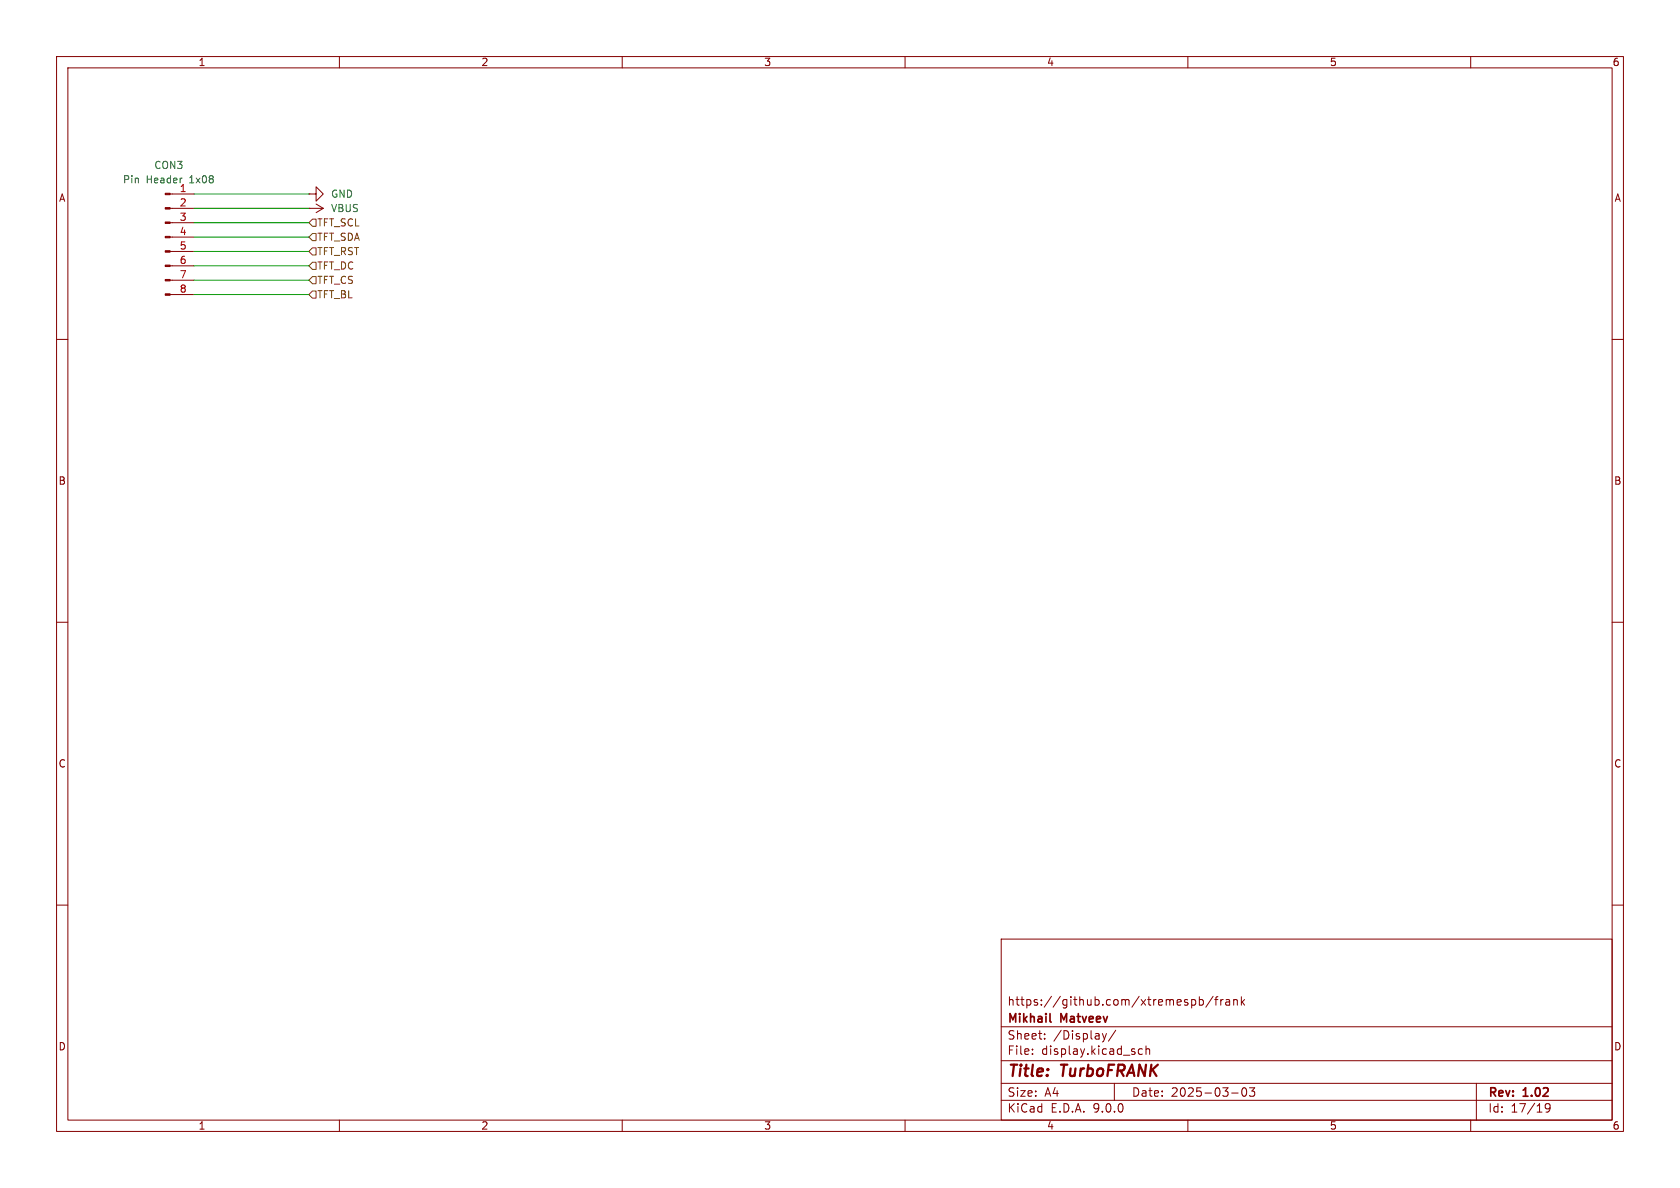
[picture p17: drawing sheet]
(kicad_sch
 (version 20250114)
 (generator "eeschema")
 (generator_version "9.0")
 (paper "A4")
 (title_block
  (title "TurboFRANK")
  (date "2025-03-03")
  (rev "1.02")
  (company "Mikhail Matveev")
  (comment 1 "https://github.com/xtremespb/frank"))
 (lib_symbols
  (symbol "Connector:Conn_01x08_Pin"
   (pin_names
    (offset 1.016) (hide yes)) (exclude_from_sim no) (in_bom yes) (on_board yes)
   (property "Reference" "J" (at 0 10.16 0) (effects (font (size 1.27 1.27))))
   (property "Value" "Conn_01x08_Pin" (at 0 -12.7 0) (effects (font (size 1.27 1.27))))
   (property "Footprint" "" (at 0 0 0) (effects (font (size 1.27 1.27)) (hide yes)))
   (property "Datasheet" "~" (at 0 0 0) (effects (font (size 1.27 1.27)) (hide yes)))
   (property "Description" "Generic connector, single row, 01x08, script generated" (at 0 0 0) (effects (font (size 1.27 1.27)) (hide yes)))
   (property "ki_locked" "" (at 0 0 0) (effects (font (size 1.27 1.27))))
   (symbol "Conn_01x08_Pin_1_1"
    (rectangle (start 0.8636 7.747) (end 0 7.493) (stroke (width 0.1524) (type default)) (fill (type outline)))
    (rectangle (start 0.8636 5.207) (end 0 4.953) (stroke (width 0.1524) (type default)) (fill (type outline)))
    (rectangle (start 0.8636 2.667) (end 0 2.413) (stroke (width 0.1524) (type default)) (fill (type outline)))
    (rectangle (start 0.8636 0.127) (end 0 -0.127) (stroke (width 0.1524) (type default)) (fill (type outline)))
    (rectangle (start 0.8636 -2.413) (end 0 -2.667) (stroke (width 0.1524) (type default)) (fill (type outline)))
    (rectangle (start 0.8636 -4.953) (end 0 -5.207) (stroke (width 0.1524) (type default)) (fill (type outline)))
    (rectangle (start 0.8636 -7.493) (end 0 -7.747) (stroke (width 0.1524) (type default)) (fill (type outline)))
    (rectangle (start 0.8636 -10.033) (end 0 -10.287) (stroke (width 0.1524) (type default)) (fill (type outline)))
    (polyline (pts (xy 1.27 7.62) (xy 0.8636 7.62)) (stroke (width 0.1524) (type default)) (fill (type none)))
    (polyline (pts (xy 1.27 5.08) (xy 0.8636 5.08)) (stroke (width 0.1524) (type default)) (fill (type none)))
    (polyline (pts (xy 1.27 2.54) (xy 0.8636 2.54)) (stroke (width 0.1524) (type default)) (fill (type none)))
    (polyline (pts (xy 1.27 0) (xy 0.8636 0)) (stroke (width 0.1524) (type default)) (fill (type none)))
    (polyline (pts (xy 1.27 -2.54) (xy 0.8636 -2.54)) (stroke (width 0.1524) (type default)) (fill (type none)))
    (polyline (pts (xy 1.27 -5.08) (xy 0.8636 -5.08)) (stroke (width 0.1524) (type default)) (fill (type none)))
    (polyline (pts (xy 1.27 -7.62) (xy 0.8636 -7.62)) (stroke (width 0.1524) (type default)) (fill (type none)))
    (polyline (pts (xy 1.27 -10.16) (xy 0.8636 -10.16)) (stroke (width 0.1524) (type default)) (fill (type none)))
    (pin passive line (at 5.08 7.62 180) (length 3.81) (name "Pin_1" (effects (font (size 1.27 1.27)))) (number "1" (effects (font (size 1.27 1.27)))))
    (pin passive line (at 5.08 5.08 180) (length 3.81) (name "Pin_2" (effects (font (size 1.27 1.27)))) (number "2" (effects (font (size 1.27 1.27)))))
    (pin passive line (at 5.08 2.54 180) (length 3.81) (name "Pin_3" (effects (font (size 1.27 1.27)))) (number "3" (effects (font (size 1.27 1.27)))))
    (pin passive line (at 5.08 0 180) (length 3.81) (name "Pin_4" (effects (font (size 1.27 1.27)))) (number "4" (effects (font (size 1.27 1.27)))))
    (pin passive line (at 5.08 -2.54 180) (length 3.81) (name "Pin_5" (effects (font (size 1.27 1.27)))) (number "5" (effects (font (size 1.27 1.27)))))
    (pin passive line (at 5.08 -5.08 180) (length 3.81) (name "Pin_6" (effects (font (size 1.27 1.27)))) (number "6" (effects (font (size 1.27 1.27)))))
    (pin passive line (at 5.08 -7.62 180) (length 3.81) (name "Pin_7" (effects (font (size 1.27 1.27)))) (number "7" (effects (font (size 1.27 1.27)))))
    (pin passive line (at 5.08 -10.16 180) (length 3.81) (name "Pin_8" (effects (font (size 1.27 1.27)))) (number "8" (effects (font (size 1.27 1.27))))))
   (embedded_fonts no))
  (symbol "GND_8"
   (power)
   (pin_numbers (hide yes))
   (pin_names
    (offset 0) (hide yes)) (exclude_from_sim no) (in_bom yes) (on_board yes)
   (property "Reference" "#PWR" (at 0 -6.35 0) (effects (font (size 1.27 1.27)) (hide yes)))
   (property "Value" "GND" (at 0 -3.81 0) (effects (font (size 1.27 1.27))))
   (property "Footprint" "" (at 0 0 0) (effects (font (size 1.27 1.27)) (hide yes)))
   (property "Datasheet" "" (at 0 0 0) (effects (font (size 1.27 1.27)) (hide yes)))
   (property "Description" "Power symbol creates a global label with name \"GND\" , ground" (at 0 0 0) (effects (font (size 1.27 1.27)) (hide yes)))
   (symbol "GND_8_0_1"
    (polyline (pts (xy 0 0) (xy 0 -1.27) (xy 1.27 -1.27) (xy 0 -2.54) (xy -1.27 -1.27) (xy 0 -1.27)) (stroke (width 0) (type default)) (fill (type none))))
   (symbol "GND_8_1_1"
    (pin power_in line (at 0 0 270) (length 0) (name "~" (effects (font (size 1.27 1.27)))) (number "1" (effects (font (size 1.27 1.27))))))
   (embedded_fonts no))
  (symbol "power:VBUS"
   (power)
   (pin_numbers (hide yes))
   (pin_names
    (offset 0) (hide yes)) (exclude_from_sim no) (in_bom yes) (on_board yes)
   (property "Reference" "#PWR" (at 0 -3.81 0) (effects (font (size 1.27 1.27)) (hide yes)))
   (property "Value" "VBUS" (at 0 3.556 0) (effects (font (size 1.27 1.27))))
   (property "Footprint" "" (at 0 0 0) (effects (font (size 1.27 1.27)) (hide yes)))
   (property "Datasheet" "" (at 0 0 0) (effects (font (size 1.27 1.27)) (hide yes)))
   (property "Description" "Power symbol creates a global label with name \"VBUS\"" (at 0 0 0) (effects (font (size 1.27 1.27)) (hide yes)))
   (symbol "VBUS_0_1"
    (polyline (pts (xy -0.762 1.27) (xy 0 2.54)) (stroke (width 0) (type default)) (fill (type none)))
    (polyline (pts (xy 0 2.54) (xy 0.762 1.27)) (stroke (width 0) (type default)) (fill (type none)))
    (polyline (pts (xy 0 0) (xy 0 2.54)) (stroke (width 0) (type default)) (fill (type none))))
   (symbol "VBUS_1_1"
    (pin power_in line (at 0 0 90) (length 0) (name "~" (effects (font (size 1.27 1.27)))) (number "1" (effects (font (size 1.27 1.27))))))
   (embedded_fonts no)))
 (wire
  (pts (xy 34.29 41.91) (xy 54.61 41.91))
  (stroke (width 0) (type default)))
 (wire
  (pts (xy 34.29 39.37) (xy 54.61 39.37))
  (stroke (width 0) (type default)))
 (wire
  (pts (xy 34.29 44.45) (xy 54.61 44.45))
  (stroke (width 0) (type default)))
 (wire
  (pts (xy 34.29 34.29) (xy 54.61 34.29))
  (stroke (width 0) (type default)))
 (wire
  (pts (xy 34.29 52.07) (xy 54.61 52.07))
  (stroke (width 0) (type default)))
 (wire
  (pts (xy 34.29 46.99) (xy 54.61 46.99))
  (stroke (width 0) (type default)))
 (wire
  (pts (xy 34.29 36.83) (xy 54.61 36.83))
  (stroke (width 0) (type default)))
 (wire
  (pts (xy 34.29 49.53) (xy 54.61 49.53))
  (stroke (width 0) (type default)))
 (hierarchical_label "TFT_SCL"
  (shape input)
  (at 54.61 39.37 0)
  (effects (font (size 1.27 1.27)) (justify left)))
 (hierarchical_label "TFT_RST"
  (shape input)
  (at 54.61 44.45 0)
  (effects (font (size 1.27 1.27)) (justify left)))
 (hierarchical_label "TFT_BL"
  (shape input)
  (at 54.61 52.07 0)
  (effects (font (size 1.27 1.27)) (justify left)))
 (hierarchical_label "TFT_DC"
  (shape input)
  (at 54.61 46.99 0)
  (effects (font (size 1.27 1.27)) (justify left)))
 (hierarchical_label "TFT_SDA"
  (shape input)
  (at 54.61 41.91 0)
  (effects (font (size 1.27 1.27)) (justify left)))
 (hierarchical_label "TFT_CS"
  (shape input)
  (at 54.61 49.53 0)
  (effects (font (size 1.27 1.27)) (justify left)))
 (symbol
  (lib_name "GND_8")
  (lib_id "power:GND")
  (at 54.61 34.29 90)
  (unit 1)
  (exclude_from_sim no)
  (in_bom yes)
  (on_board yes)
  (dnp no)
  (fields_autoplaced yes)
  (property "Reference" "#PWR0104" (at 60.96 34.29 0) (effects (font (size 1.27 1.27)) (hide yes)))
  (property "Value" "GND" (at 58.42 34.2899 90) (effects (font (size 1.27 1.27)) (justify right)))
  (property "Footprint" "" (at 54.61 34.29 0) (effects (font (size 1.27 1.27)) (hide yes)))
  (property "Datasheet" "" (at 54.61 34.29 0) (effects (font (size 1.27 1.27)) (hide yes)))
  (property "Description" "Power symbol creates a global label with name \"GND\" , ground" (at 54.61 34.29 0) (effects (font (size 1.27 1.27)) (hide yes)))
  (pin "1"))
 (symbol
  (lib_id "power:VBUS")
  (at 54.61 36.83 270)
  (unit 1)
  (exclude_from_sim no)
  (in_bom yes)
  (on_board yes)
  (dnp no)
  (fields_autoplaced yes)
  (property "Reference" "#PWR0105" (at 50.8 36.83 0) (effects (font (size 1.27 1.27)) (hide yes)))
  (property "Value" "VBUS" (at 58.42 36.8299 90) (effects (font (size 1.27 1.27)) (justify left)))
  (property "Footprint" "" (at 54.61 36.83 0) (effects (font (size 1.27 1.27)) (hide yes)))
  (property "Datasheet" "" (at 54.61 36.83 0) (effects (font (size 1.27 1.27)) (hide yes)))
  (property "Description" "Power symbol creates a global label with name \"VBUS\"" (at 54.61 36.83 0) (effects (font (size 1.27 1.27)) (hide yes)))
  (pin "1"))
 (symbol
  (lib_id "Connector:Conn_01x08_Pin")
  (at 29.21 41.91 0)
  (unit 1)
  (exclude_from_sim no)
  (in_bom yes)
  (on_board yes)
  (dnp no)
  (fields_autoplaced yes)
  (property "Reference" "CON3" (at 29.845 29.21 0) (effects (font (size 1.27 1.27))))
  (property "Value" "Pin Header 1x08" (at 29.845 31.75 0) (effects (font (size 1.27 1.27))))
  (property "Footprint" "FRANK:Pin Header (1x08)" (at 29.21 41.91 0) (effects (font (size 1.27 1.27)) (hide yes)))
  (property "Datasheet" "~" (at 29.21 41.91 0) (effects (font (size 1.27 1.27)) (hide yes)))
  (property "Description" "Generic connector, single row, 01x08, script generated" (at 29.21 41.91 0) (effects (font (size 1.27 1.27)) (hide yes)))
  (property "AliExpress" "https://www.aliexpress.com/item/1005007039504981.html" (at 29.21 41.91 0) (effects (font (size 1.27 1.27)) (hide yes)))
  (pin "1")
  (pin "3")
  (pin "4")
  (pin "7")
  (pin "6")
  (pin "5")
  (pin "2")
  (pin "8")))
